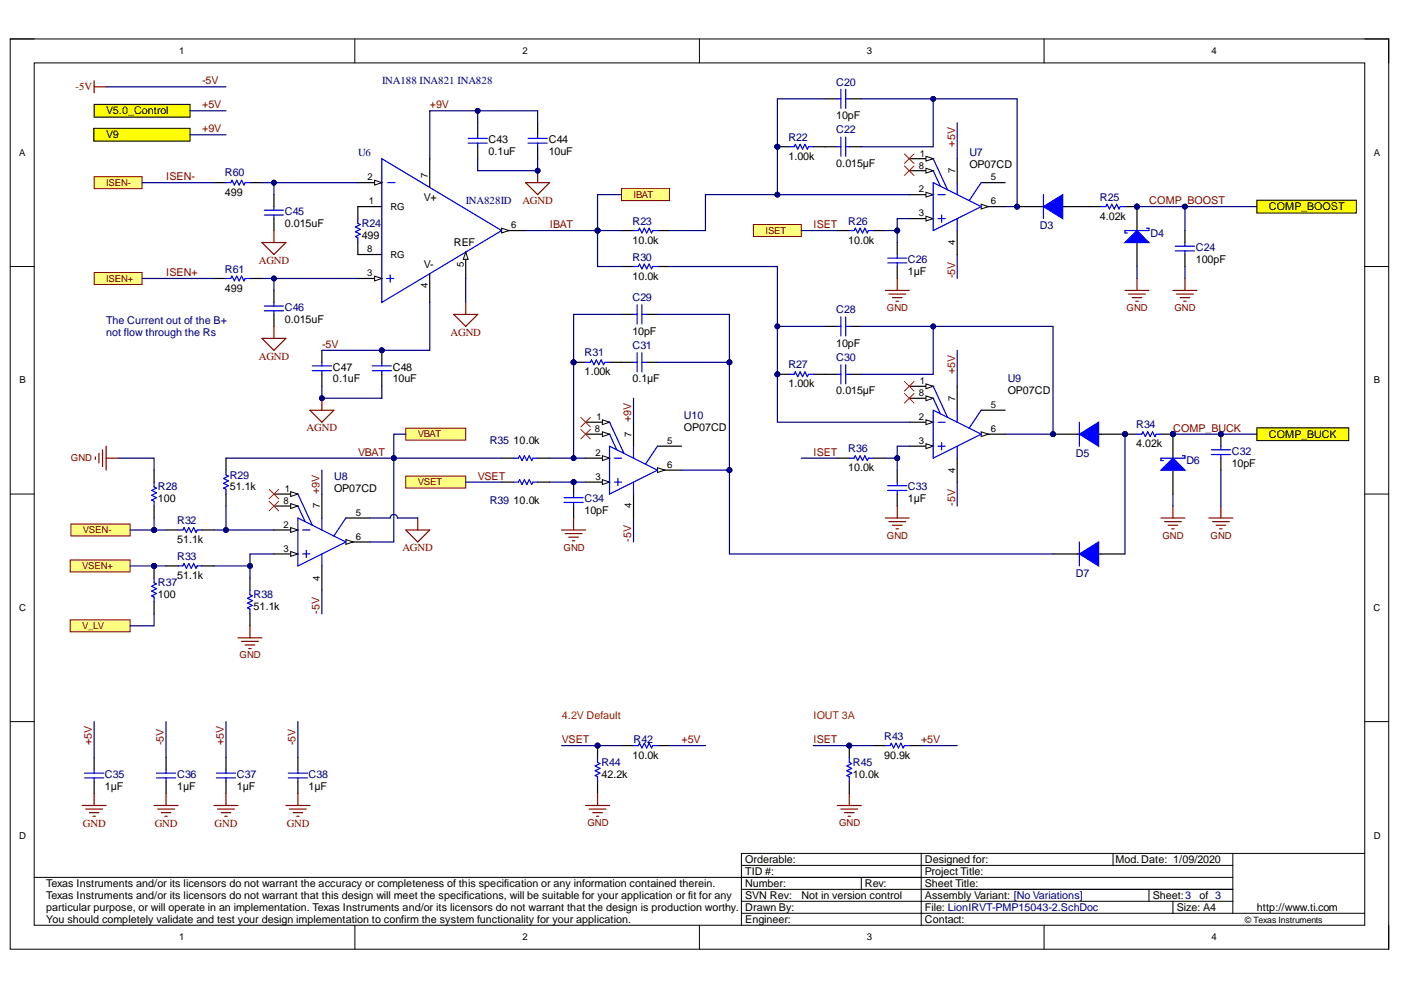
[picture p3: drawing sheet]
<svg xmlns="http://www.w3.org/2000/svg" width="297mm" height="210mm" viewBox="0 0 297 210" stroke-linecap="round" stroke-linejoin="round" font-family="sans-serif">
<defs><g id="words">
<g font-size="2.3" fill="#800000">
<text x="42.9" y="17.9">-5V</text>
<text x="16" y="19.2">-5V</text>
<text x="42.9" y="23">+5V</text>
<text x="91.1" y="23">+9V</text>
<text x="42.9" y="28">+9V</text>
<text x="202.5" y="31.1" transform="rotate(-90 202.5 31.1)">+5V</text>
<text x="35.3" y="38.2">ISEN-</text>
<text x="110.8" y="43.2">AGND</text>
<text x="243.7" y="43.3">COMP_BOOST</text>
<text x="116.6" y="48.4">IBAT</text>
<text x="172.5" y="48.4">ISET</text>
<text x="35.3" y="58.5">ISEN+</text>
<text x="54.9" y="56">AGND</text>
<text x="202.5" y="59" transform="rotate(-90 202.5 59)">-5V</text>
<text x="95.5" y="71.2">AGND</text>
<text x="54.9" y="76.3">AGND</text>
<text x="68.3" y="73.7">-5V</text>
<text x="202.5" y="79.3" transform="rotate(-90 202.5 79.3)">+5V</text>
<text x="133.8" y="89.5" transform="rotate(-90 133.8 89.5)">+9V</text>
<text x="65" y="91.5">AGND</text>
<text x="248.7" y="91.6">COMP_BUCK</text>
<text x="75.9" y="96.6">VBAT</text>
<text x="101.3" y="101.7">VSET</text>
<text x="172.5" y="96.6">ISET</text>
<text x="67.7" y="104.8" transform="rotate(-90 67.7 104.8)">+9V</text>
<text x="202.5" y="107.3" transform="rotate(-90 202.5 107.3)">-5V</text>
<text x="85.3" y="116.9">AGND</text>
<text x="133.8" y="114.9" transform="rotate(-90 133.8 114.9)">-5V</text>
<text x="67.7" y="130.2" transform="rotate(-90 67.7 130.2)">-5V</text>
<text x="19.4" y="158.1" transform="rotate(-90 19.4 158.1)">+5V</text>
<text x="34.7" y="158.1" transform="rotate(-90 34.7 158.1)">-5V</text>
<text x="47.4" y="158.1" transform="rotate(-90 47.4 158.1)">+5V</text>
<text x="62.6" y="158.1" transform="rotate(-90 62.6 158.1)">-5V</text>
<text x="119.1" y="157.6">VSET</text>
<text x="144.5" y="157.6">+5V</text>
<text x="172.5" y="157.6">ISET</text>
<text x="195.3" y="157.6">+5V</text>
<text x="17.6" y="175.3">GND</text>
<text x="32.8" y="175.3">GND</text>
<text x="45.5" y="175.3">GND</text>
<text x="60.8" y="175.3">GND</text>
</g>
<g font-size="2.3" fill="#000080">
<text x="81" y="17.9">INA188 INA821 INA828</text>
<text x="177.3" y="18.2">C20</text>
<text x="167.1" y="29.8">R22</text>
<text x="177.3" y="28.3">C22</text>
<text x="75.9" y="33.1">U6</text>
<text x="205.5" y="33.1">U7</text>
<text x="47.7" y="37.4">R60</text>
<text x="60.4" y="45.6">C45</text>
<text x="98.8" y="43.2">INA828ID</text>
<text x="134.1" y="47.6">R23</text>
<text x="179.8" y="47.6">R26</text>
<text x="233.2" y="42.6">R25</text>
<text x="76.7" y="48.1">R24</text>
<text x="220.5" y="48.7">D3</text>
<text x="243.9" y="50.2">D4</text>
<text x="253.6" y="53.2">C24</text>
<text x="47.7" y="57.8">R61</text>
<text x="134.1" y="55.2">R30</text>
<text x="192.5" y="55.8">C26</text>
<text x="60.4" y="65.9">C46</text>
<text x="134.1" y="63.9">C29</text>
<text x="22.5" y="68.7">The Current out of the B+</text>
<text x="22.5" y="71.2">not flow through the Rs</text>
<text x="177.3" y="66.4">C28</text>
<text x="123.9" y="75.5">R31</text>
<text x="134.1" y="74">C31</text>
<text x="177.3" y="76.5">C30</text>
<text x="167.1" y="78.1">R27</text>
<text x="213.6" y="81.1">U9</text>
<text x="145" y="88.8">U10</text>
<text x="103.8" y="94.1">R35</text>
<text x="179.8" y="95.9">R36</text>
<text x="240.9" y="90.8">R34</text>
<text x="48.7" y="101.5">R29</text>
<text x="70.9" y="101.7">U8</text>
<text x="228.1" y="96.9">D5</text>
<text x="251.5" y="98.4">D6</text>
<text x="261.2" y="96.4">C32</text>
<text x="33.5" y="104">R28</text>
<text x="103.8" y="106.8">R39</text>
<text x="123.9" y="106.5">C34</text>
<text x="192.5" y="104">C33</text>
<text x="37.5" y="111.1">R32</text>
<text x="37.5" y="118.7">R33</text>
<text x="33.5" y="124.3">R37</text>
<text x="228.1" y="122.2">D7</text>
<text x="53.8" y="126.8">R38</text>
<text x="134.3" y="157.6">R42</text>
<text x="187.4" y="156.8">R43</text>
<text x="22.2" y="164.9">C35</text>
<text x="37.5" y="164.9">C36</text>
<text x="50.2" y="164.9">C37</text>
<text x="65.4" y="164.9">C38</text>
<text x="127.5" y="162.4">R44</text>
<text x="180.8" y="162.4">R45</text>
</g>
<g font-size="2.3">
<text x="22.5" y="24.2">V5.0_Control</text>
<text x="22.5" y="29.3">V9</text>
<text x="177.3" y="25.3">10pF</text>
<text x="103.6" y="32.9">0.1uF</text>
<text x="103.6" y="30.3">C43</text>
<text x="116.3" y="32.9">10uF</text>
<text x="116.3" y="30.3">C44</text>
<text x="167.1" y="33.9">1.00k</text>
<text x="177.3" y="35.4">0.015µF</text>
<text x="205.5" y="35.6">OP07CD</text>
<text x="47.7" y="41.5">499</text>
<text x="89.9" y="42.6">V+</text>
<text x="233.2" y="46.6">4.02k</text>
<text x="269" y="44.6">COMP_BOOST</text>
<text x="60.4" y="48.1">0.015uF</text>
<text x="76.7" y="50.7">499</text>
<text x="96.2" y="52.2">REF</text>
<text x="134.1" y="51.7">10.0k</text>
<text x="179.8" y="51.7">10.0k</text>
<text x="89.9" y="56.8">V-</text>
<text x="134.1" y="59.3">10.0k</text>
<text x="192.5" y="58.3">1µF</text>
<text x="253.6" y="55.8">100pF</text>
<text x="47.7" y="61.8">499</text>
<text x="60.4" y="68.4">0.015uF</text>
<text x="134.1" y="71">10pF</text>
<text x="177.3" y="73.5">10pF</text>
<text x="70.6" y="81.1">0.1uF</text>
<text x="70.6" y="78.6">C47</text>
<text x="83.3" y="81.1">10uF</text>
<text x="83.3" y="78.6">C48</text>
<text x="123.9" y="79.6">1.00k</text>
<text x="134.1" y="81.1">0.1µF</text>
<text x="167.1" y="82.1">1.00k</text>
<text x="177.3" y="83.6">0.015µF</text>
<text x="213.6" y="83.6">OP07CD</text>
<text x="108.9" y="94.1">10.0k</text>
<text x="145" y="91.3">OP07CD</text>
<text x="240.9" y="94.9">4.02k</text>
<text x="269" y="92.8">COMP_BUCK</text>
<text x="179.8" y="99.9">10.0k</text>
<text x="261.2" y="98.9">10pF</text>
<text x="33.5" y="106.5">100</text>
<text x="48.7" y="104">51.1k</text>
<text x="70.9" y="104.2">OP07CD</text>
<text x="108.9" y="106.8">10.0k</text>
<text x="192.5" y="106.5">1µF</text>
<text x="123.9" y="109.1">10pF</text>
<text x="37.5" y="115.1">51.1k</text>
<text x="37.5" y="122.7">51.1k</text>
<text x="33.5" y="126.8">100</text>
<text x="53.8" y="129.4">51.1k</text>
<text x="134.1" y="160.8">10.0k</text>
<text x="187.4" y="160.8">90.9k</text>
<text x="22.2" y="167.4">1µF</text>
<text x="37.5" y="167.4">1µF</text>
<text x="50.2" y="167.4">1µF</text>
<text x="65.4" y="167.4">1µF</text>
<text x="127.5" y="164.9">42.2k</text>
<text x="180.8" y="164.9">10.0k</text>
<text x="158" y="185.5">TID #:</text>
<text x="158" y="183">Orderable:</text>
<text x="196.1" y="185.5">Project Title:</text>
<text x="196.1" y="183">Designed for:</text>
<text x="236.5" y="183">Mod.Date: 1/09/2020</text>
<text x="9.8" y="188.1">Texas Instruments and/or its licensors do not warrant the accuracy or completeness of this specification or any information contained therein.</text>
<text x="9.8" y="190.6">Texas Instruments and/or its licensors do not warrant that this design will meet the specifications, will be suitable for your application or fit for any</text>
<text x="158" y="190.6">SVN Rev:</text>
<text x="158" y="188.1">Number:</text>
<text x="169.9" y="190.6">Not in version control</text>
<text x="183.4" y="188.1">Rev:</text>
<text x="196.1" y="188.1">Sheet Title:</text>
<text x="196.1" y="190.6">Assembly Variant: [No Variations]</text>
<text x="244.4" y="190.6">Sheet:3</text>
<text x="254.3" y="190.6">of 3</text>
<text x="9.8" y="193.1">particular purpose, or will operate in an implementation. Texas Instruments and/or its licensors do not warrant that the design is production worthy.</text>
<text x="9.8" y="195.7">You should completely validate and test your design implementation to confirm the system functionality for your application.</text>
<text x="158" y="193.1">Drawn By:</text>
<text x="158" y="195.7">Engineer:</text>
<text x="196.1" y="193.1">File: LionIRVT-PMP15043-2.SchDoc</text>
<text x="196.1" y="195.7">Contact:</text>
<text x="249.5" y="193.1">Size: A4</text>
<text x="266.5" y="193.1">http://www.ti.com</text>
</g>
<g font-size="2.3" fill="#f00">
<text x="119.1" y="152.5">4.2V Default</text>
<text x="172.5" y="152.5">IOUT 3A</text>
</g>
<g font-size="2">
<text x="38" y="11.5">1</text>
<text x="110.8" y="11.5">2</text>
<text x="183.8" y="11.5">3</text>
<text x="256.9" y="11.5">4</text>
<text x="4.1" y="33">A</text>
<text x="194.8" y="35.7">8</text>
<text x="195" y="33.2">1</text>
<text x="291.3" y="33">A</text>
<text x="78" y="38.3">2</text>
<text x="90.7" y="37.7" transform="rotate(-90 90.7 37.7)">7</text>
<text x="194.8" y="40.8">2</text>
<text x="202.5" y="36.7" transform="rotate(-90 202.5 36.7)">7</text>
<text x="210.1" y="38.3">5</text>
<text x="78.2" y="43.3">1</text>
<text x="82.8" y="44.5">RG</text>
<text x="194.8" y="45.9">3</text>
<text x="210.1" y="43.3">6</text>
<text x="77.9" y="53.5">8</text>
<text x="108.4" y="48.4">6</text>
<text x="202.5" y="51.9" transform="rotate(-90 202.5 51.9)">4</text>
<text x="77.9" y="58.5">3</text>
<text x="82.8" y="54.7">RG</text>
<text x="98.3" y="56.5" transform="rotate(-90 98.3 56.5)">5</text>
<text x="90.7" y="61.1" transform="rotate(-90 90.7 61.1)">4</text>
<text x="4.1" y="81.3">B</text>
<text x="194.8" y="84">8</text>
<text x="195" y="81.4">1</text>
<text x="291.3" y="81.3">B</text>
<text x="126.5" y="89">1</text>
<text x="194.8" y="89">2</text>
<text x="202.5" y="85" transform="rotate(-90 202.5 85)">7</text>
<text x="210.1" y="86.5">5</text>
<text x="126.1" y="91.6">8</text>
<text x="133.9" y="92.6" transform="rotate(-90 133.9 92.6)">7</text>
<text x="141.4" y="94.1">5</text>
<text x="194.8" y="94.1">3</text>
<text x="210.1" y="91.6">6</text>
<text x="126.2" y="96.6">2</text>
<text x="126.2" y="101.7">3</text>
<text x="141.4" y="99.2">6</text>
<text x="202.5" y="100.2" transform="rotate(-90 202.5 100.2)">4</text>
<text x="60.1" y="106.9">8</text>
<text x="60.4" y="104.3">1</text>
<text x="67.8" y="107.8" transform="rotate(-90 67.8 107.8)">7</text>
<text x="133.9" y="107.8" transform="rotate(-90 133.9 107.8)">4</text>
<text x="60.1" y="111.9">2</text>
<text x="75.4" y="109.4">5</text>
<text x="60.1" y="117">3</text>
<text x="75.4" y="114.5">6</text>
<text x="67.8" y="123.1" transform="rotate(-90 67.8 123.1)">4</text>
<text x="4.1" y="129.6">C</text>
<text x="291.2" y="129.6">C</text>
<text x="4.1" y="177.8">D</text>
<text x="291.3" y="177.8">D</text>
<text x="38" y="199.4">1</text>
<text x="110.8" y="199.4">2</text>
<text x="183.8" y="199.4">3</text>
<text x="256.9" y="199.4">4</text>
</g>
<g font-size="2" fill="#800000">
<text x="22.5" y="39.4">ISEN-</text>
<text x="134.3" y="42">IBAT</text>
<text x="162.3" y="49.6">ISET</text>
<text x="22.5" y="59.7">ISEN+</text>
<text x="188" y="66">GND</text>
<text x="238.8" y="66">GND</text>
<text x="249" y="66">GND</text>
<text x="88.6" y="92.8">VBAT</text>
<text x="15" y="97.8">GND</text>
<text x="88.6" y="102.9">VSET</text>
<text x="17.6" y="113">VSEN-</text>
<text x="119.5" y="116.7">GND</text>
<text x="188" y="114.2">GND</text>
<text x="246.5" y="114.2">GND</text>
<text x="256.7" y="114.2">GND</text>
<text x="17.4" y="120.6">VSEN+</text>
<text x="17.4" y="133.4">V_LV</text>
<text x="50.8" y="139.6">GND</text>
<text x="124.5" y="175.1">GND</text>
<text x="177.9" y="175.1">GND</text>
</g>
<text font-size="1.9" x="264" y="195.7">© Texas Instruments</text>
</g></defs>
<path d="M2.2 8.3h292.2v193h-292.2z" fill="none" stroke="#000" stroke-width=".21"/>
<path d="M7.2 13.3h282.2v182.9h-282.2z" fill-rule="evenodd" fill="#fff"/>
<g fill="none" stroke="#000" stroke-width=".21">
<path d="M2.2 8.3h5M7.2 13.3h282.2v182.9h-282.2zM75.2 8.3v5M148.3 8.3v5M221.4 8.3v5M289.4 8.3h5v5M2.2 56.5h5M289.4 56.5h5M2.2 104.8h5M289.4 104.8h5M2.2 153h5M289.4 153h5"/>
<path d="M7.2 186h254.2M75.2 196.2v5.1M148.3 196.2v5.1M157.2 188.6h104.2M157.2 193.6h132.2M157.2 191.1h104.2M157.2 183.5h104.2M182.6 186v2.6M195.3 180.9v15.3M221.4 196.2v5.1M236 180.9v2.6M243.6 188.6v2.5"/>
<path d="M248.7 191.1v2.5M261.4 180.9v12.7M289.4 180.9h-132.2v15.3M294.4 196.2v5.1"/>
</g>
<circle cx="126.7" cy="158.1" r=".51" fill="#000080"/>
<circle cx="126.7" cy="158.1" r=".51" fill="none" stroke="#000080" stroke-width=".21"/>
<path d="M126.7 158.1v2.5" fill="none" stroke="#000" stroke-width=".25"/>
<circle cx="126.7" cy="158.1" r=".51" fill="#000080"/>
<circle cx="126.7" cy="158.1" r=".51" fill="none" stroke="#000080" stroke-width=".21"/>
<path d="M106.4 97.1h2.5M114 97.1h2.5M126.7 165.7v2.5" fill="none" stroke="#000" stroke-width=".25"/>
<path d="M108.9 97.1h1l.3-.5 .5 1 .5-1 .5 1 .5-1 .5 1 .3-.5h1M126.7 160.6v1l.5 .3-1 .5 1 .5-1 .5 1 .5-1 .5 .5 .3v1" fill="none" stroke="#00f" stroke-width=".25"/>
<path d="M124.2 170.8h5M124.9 171.5h3.6M125.7 172.3h2M126.4 173.1h.6M126.7 168.2v2.6M177.5 170.8h5.1M178.3 171.5h3.5M179 172.3h2.1M179.8 173.1h.5M180.1 168.2v2.6" fill="none" stroke="#800000" stroke-width=".25"/>
<circle cx="121.6" cy="76.8" r=".51" fill="#000080"/>
<circle cx="121.6" cy="76.8" r=".51" fill="none" stroke="#000080" stroke-width=".21"/>
<path d="M121.6 76.8h2.6M129.2 76.8h2.6" fill="none" stroke="#000" stroke-width=".25"/>
<circle cx="121.6" cy="76.8" r=".51" fill="#000080"/>
<circle cx="121.6" cy="76.8" r=".51" fill="none" stroke="#000080" stroke-width=".21"/>
<path d="M124.2 76.8h1l.2-.5 .5 1 .5-1 .6 1 .5-1 .5 1 .2-.5h1M134.3 76.8h.8M135.1 74.8v4.1M136.1 76.8h.8M136.1 74.8v4.1" fill="none" stroke="#00f" stroke-width=".25"/>
<path d="M131.8 76.8h2.5M136.9 76.8h2.5" fill="none" stroke="#000" stroke-width=".25"/>
<path d="M50.5 135.2h5M51.2 136h3.6M52 136.8h2M52.7 137.5h.5M53 132.7v2.5" fill="none" stroke="#800000" stroke-width=".25"/>
<circle cx="32.7" cy="120" r=".51" fill="#000080"/>
<circle cx="32.7" cy="120" r=".51" fill="none" stroke="#000080" stroke-width=".21"/>
<path d="M32.7 120v2.5" fill="none" stroke="#000" stroke-width=".25"/>
<circle cx="32.7" cy="120" r=".51" fill="#000080"/>
<circle cx="32.7" cy="120" r=".51" fill="none" stroke="#000080" stroke-width=".21"/>
<path d="M131.8 66.7h2.5M136.9 66.7h2.5M32.7 99.7v2.5M32.7 107.3v2.5M223.3 117.5h15.2M32.7 127.6v2.5M131.8 158.1h2.5M139.4 158.1h2.5" fill="none" stroke="#000" stroke-width=".25"/>
<path d="M134.3 66.7h.8M135.1 64.6v4.1M136.1 64.6v4.1M136.1 66.7h.8M32.7 102.2v1l.5 .3-1 .5 1 .5-1 .5 1 .5-1 .5 .5 .3v1M32.7 122.5v1l.5 .3-1 .5 1 .5-1 .5 1 .5-1 .5 .5 .3v1M134.3 158.1h1l.3-.5 .5 1 .5-1 .5 1 .5-1 .5 1 .3-.5h1" fill="none" stroke="#00f" stroke-width=".25"/>
<path d="M20.2 96.9v.5M21 96.1v2.1M21.7 95.4v3.5M22.5 94.6v5.1M22.5 97.1h2.5" fill="none" stroke="#800000" stroke-width=".25"/>
<path d="M228.9 117.5l4-2.6v5.1z" fill="#00f"/>
<path d="M228.9 117.5l4-2.6v5.1zM228.9 114.9v5.1" fill="none" stroke="#00f" stroke-width=".25"/>
<path d="M192.8 33.6h5.1" fill="none" stroke="#000" stroke-width=".25"/>
<path d="M196.3 33.1l1.6 .5-1.6 .6z" fill="#f8fcff"/>
<path d="M196.3 33.1l1.6 .5-1.6 .6z" fill="none" stroke="#000" stroke-width=".21"/>
<path d="M192.8 41.3h5.1" fill="none" stroke="#000" stroke-width=".25"/>
<path d="M196.3 40.8l1.6 .5-1.6 .5z" fill="#f8fcff"/>
<path d="M196.3 40.8l1.6 .5-1.6 .5z" fill="none" stroke="#000" stroke-width=".21"/>
<path d="M192.8 46.4h5.1" fill="none" stroke="#000" stroke-width=".25"/>
<path d="M196.3 45.8l1.6 .6-1.6 .5z" fill="#f8fcff"/>
<path d="M196.3 45.8l1.6 .6-1.6 .5z" fill="none" stroke="#000" stroke-width=".21"/>
<path d="M208 38.7h5.1M202.9 48.9v5.1M208 43.8h5.1" fill="none" stroke="#000" stroke-width=".25"/>
<path d="M208 43.3l1.5 .5-1.5 .5z" fill="#f8fcff"/>
<path d="M208 43.3l1.5 .5-1.5 .5z" fill="none" stroke="#000" stroke-width=".21"/>
<path d="M192.8 36.2h5.1M202.9 33.6v5.1" fill="none" stroke="#000" stroke-width=".25"/>
<path d="M196.3 35.7l1.6 .5-1.6 .5z" fill="#f8fcff"/>
<path d="M196.3 35.7l1.6 .5-1.6 .5z" fill="none" stroke="#000" stroke-width=".21"/>
<g fill="none" stroke="#00f" stroke-width=".25">
<path d="M197.9 38.7l10.1 5.1-10.1 5.1zM197.9 36.2l1.5 3.3M197.9 33.6l3 6.7M202.9 38.7v2.6M208 38.7l-2.5 3.8M134.3 48.9h1l.3-.5 .5 1 .5-1 .5 1 .5-1 .5 1 .3-.5h1M180.1 48.9h1l.2-.5 .5 1 .6-1 .5 1 .5-1 .5 1 .2-.5h1M188.2 54.7h4.1M188.2 55.7h4.1M190.2 54v.7M190.2 55.7v.8M198.9 41.3h1.5"/>
<path d="M198.9 46.4h1.5M199.6 45.6v1.5M202.9 46.4v2.5"/>
</g>
<path d="M131.8 48.9h2.5M139.4 48.9h2.5M177.5 48.9h2.6M185.1 48.9h2.6M190.2 51.4v2.6M190.2 56.5v2.5" fill="none" stroke="#000" stroke-width=".25"/>
<path d="M190.2 59v2.6M187.7 61.6h5.1M188.5 62.4h3.5M189.2 63.1h2M190 63.9h.5" fill="none" stroke="#800000" stroke-width=".25"/>
<circle cx="164.8" cy="31.1" r=".51" fill="#000080"/>
<circle cx="164.8" cy="31.1" r=".51" fill="none" stroke="#000080" stroke-width=".21"/>
<path d="M164.8 31.1h2.6M172.4 31.1h2.6" fill="none" stroke="#000" stroke-width=".25"/>
<circle cx="164.8" cy="31.1" r=".51" fill="#000080"/>
<circle cx="164.8" cy="31.1" r=".51" fill="none" stroke="#000080" stroke-width=".21"/>
<path d="M178.3 18.9v4.1M179.3 18.9v4.1M167.4 31.1h1l.2-.5 .5 1 .5-1 .6 1 .5-1 .5 1 .2-.5h1M177.5 31.1h.8M177.5 21h.8M178.3 29.1v4M179.3 31.1h.8M179.3 29.1v4M179.3 21h.8" fill="none" stroke="#00f" stroke-width=".25"/>
<path d="M175 31.1h2.5M175 21h2.5M180.1 31.1h2.5M180.1 21h2.5" fill="none" stroke="#000" stroke-width=".25"/>
<circle cx="215.6" cy="43.8" r=".51" fill="#000080"/>
<circle cx="215.6" cy="43.8" r=".51" fill="none" stroke="#000080" stroke-width=".21"/>
<path d="M215.6 43.8h5.1M225.8 43.8h5.1" fill="none" stroke="#000" stroke-width=".25"/>
<circle cx="215.6" cy="43.8" r=".51" fill="#000080"/>
<circle cx="215.6" cy="43.8" r=".51" fill="none" stroke="#000080" stroke-width=".21"/>
<path d="M220.7 43.8h5.1" fill="none" stroke="#000" stroke-width=".25"/>
<path d="M221.2 43.8l4.1-2.5v5.1z" fill="#00f"/>
<path d="M221.2 43.8l4.1-2.5v5.1zM221.2 41.3v5.1" fill="none" stroke="#00f" stroke-width=".25"/>
<circle cx="241.1" cy="43.8" r=".51" fill="#000080"/>
<circle cx="241.1" cy="43.8" r=".51" fill="none" stroke="#000080" stroke-width=".21"/>
<path d="M230.9 43.8h2.5M238.5 43.8h2.6" fill="none" stroke="#000" stroke-width=".25"/>
<circle cx="241.1" cy="43.8" r=".51" fill="#000080"/>
<circle cx="241.1" cy="43.8" r=".51" fill="none" stroke="#000080" stroke-width=".21"/>
<path d="M233.4 43.8h1l.3-.5 .5 1 .5-1 .5 1 .5-1 .5 1 .3-.5h1" fill="none" stroke="#00f" stroke-width=".25"/>
<circle cx="241.1" cy="43.8" r=".51" fill="#000080"/>
<circle cx="241.1" cy="43.8" r=".51" fill="none" stroke="#000080" stroke-width=".21"/>
<path d="M241.1 43.8v5.1M241.1 51.4v5.1" fill="none" stroke="#000" stroke-width=".25"/>
<circle cx="241.1" cy="43.8" r=".51" fill="#000080"/>
<circle cx="241.1" cy="43.8" r=".51" fill="none" stroke="#000080" stroke-width=".21"/>
<path d="M238.5 51.4l2.6-2.5 2.5 2.5z" fill="#00f"/>
<path d="M238.5 51.4l2.6-2.5 2.5 2.5zM243.1 48.4h.5v.5h-5.1v.5h.5" fill="none" stroke="#00f" stroke-width=".25"/>
<path d="M241.1 59v2.6M238.5 61.6h5.1M239.3 62.4h3.5M240 63.1h2.1M240.8 63.9h.5" fill="none" stroke="#800000" stroke-width=".25"/>
<path d="M58.1 104.8h5.1" fill="none" stroke="#000" stroke-width=".25"/>
<path d="M61.6 104.2l1.6 .6-1.6 .5z" fill="#f8fcff"/>
<path d="M61.6 104.2l1.6 .6-1.6 .5z" fill="none" stroke="#000" stroke-width=".21"/>
<path d="M58.1 112.4h5.1" fill="none" stroke="#000" stroke-width=".25"/>
<path d="M61.6 111.9l1.6 .5-1.6 .5z" fill="#f8fcff"/>
<path d="M61.6 111.9l1.6 .5-1.6 .5z" fill="none" stroke="#000" stroke-width=".21"/>
<path d="M58.1 117.5h5.1" fill="none" stroke="#000" stroke-width=".25"/>
<path d="M61.6 116.9l1.6 .6-1.6 .5z" fill="#f8fcff"/>
<path d="M61.6 116.9l1.6 .6-1.6 .5z" fill="none" stroke="#000" stroke-width=".21"/>
<path d="M68.2 120v5.1M73.3 109.8h5.1M73.3 114.9h5.1" fill="none" stroke="#000" stroke-width=".25"/>
<path d="M73.3 114.4l1.6 .5-1.6 .5z" fill="#f8fcff"/>
<path d="M73.3 114.4l1.6 .5-1.6 .5z" fill="none" stroke="#000" stroke-width=".21"/>
<path d="M58.1 107.3h5.1M68.2 104.8v5" fill="none" stroke="#000" stroke-width=".25"/>
<path d="M61.6 106.8l1.6 .5-1.6 .5z" fill="#f8fcff"/>
<path d="M61.6 106.8l1.6 .5-1.6 .5z" fill="none" stroke="#000" stroke-width=".21"/>
<path d="M63.2 109.8l10.1 5.1-10.1 5.1zM63.2 107.3l1.5 3.3M63.2 104.8l3 6.6M64.2 112.4h1.5M64.2 117.5h1.5M64.9 116.7v1.5M68.2 109.8v2.6M68.2 117.5v2.5M73.3 109.8l-2.5 3.8" fill="none" stroke="#00f" stroke-width=".25"/>
<path d="M124.2 89.5h5" fill="none" stroke="#000" stroke-width=".25"/>
<path d="M127.7 89l1.5 .5-1.5 .5z" fill="#f8fcff"/>
<path d="M127.7 89l1.5 .5-1.5 .5z" fill="none" stroke="#000" stroke-width=".21"/>
<path d="M124.2 97.1h5" fill="none" stroke="#000" stroke-width=".25"/>
<path d="M127.7 96.6l1.5 .5-1.5 .5z" fill="#f8fcff"/>
<path d="M127.7 96.6l1.5 .5-1.5 .5z" fill="none" stroke="#000" stroke-width=".21"/>
<path d="M124.2 102.2h5" fill="none" stroke="#000" stroke-width=".25"/>
<path d="M127.7 101.7l1.5 .5-1.5 .5z" fill="#f8fcff"/>
<path d="M127.7 101.7l1.5 .5-1.5 .5z" fill="none" stroke="#000" stroke-width=".21"/>
<path d="M139.4 94.6h5.1M139.4 99.7h5.1M134.3 104.8v5" fill="none" stroke="#000" stroke-width=".25"/>
<path d="M139.4 99.2l1.5 .5-1.5 .5z" fill="#f8fcff"/>
<path d="M139.4 99.2l1.5 .5-1.5 .5z" fill="none" stroke="#000" stroke-width=".21"/>
<path d="M124.2 92.1h5M134.3 89.5v5.1" fill="none" stroke="#000" stroke-width=".25"/>
<path d="M127.7 91.6l1.5 .5-1.5 .5z" fill="#f8fcff"/>
<path d="M127.7 91.6l1.5 .5-1.5 .5z" fill="none" stroke="#000" stroke-width=".21"/>
<path d="M129.2 94.6l10.2 5.1-10.2 5.1zM129.2 92.1l1.6 3.3M129.2 89.5l3.1 6.6M130.3 97.1h1.5M134.3 94.6v2.5M139.4 94.6l-2.5 3.8M130.3 102.2h1.5M131 101.5v1.5M134.3 102.2v2.6" fill="none" stroke="#00f" stroke-width=".25"/>
<circle cx="121.6" cy="102.2" r=".51" fill="#000080"/>
<circle cx="121.6" cy="102.2" r=".51" fill="none" stroke="#000080" stroke-width=".21"/>
<path d="M121.6 102.2v2.6" fill="none" stroke="#000" stroke-width=".25"/>
<circle cx="121.6" cy="102.2" r=".51" fill="#000080"/>
<circle cx="121.6" cy="102.2" r=".51" fill="none" stroke="#000080" stroke-width=".21"/>
<path d="M192.8 81.9h5.1M121.6 107.3v2.5" fill="none" stroke="#000" stroke-width=".25"/>
<path d="M119.6 105.5h4M119.6 106.5h4M121.6 104.8v.7M121.6 106.5v.8" fill="none" stroke="#00f" stroke-width=".25"/>
<path d="M119.1 112.4h5.1M119.8 113.1h3.6M120.6 113.9h2M121.4 114.7h.5M121.6 109.8v2.6" fill="none" stroke="#800000" stroke-width=".25"/>
<path d="M196.3 81.4l1.6 .5-1.6 .5z" fill="#f8fcff"/>
<path d="M196.3 81.4l1.6 .5-1.6 .5z" fill="none" stroke="#000" stroke-width=".21"/>
<path d="M192.8 89.5h5.1" fill="none" stroke="#000" stroke-width=".25"/>
<path d="M196.3 89l1.6 .5-1.6 .5z" fill="#f8fcff"/>
<path d="M196.3 89l1.6 .5-1.6 .5z" fill="none" stroke="#000" stroke-width=".21"/>
<path d="M192.8 94.6h5.1" fill="none" stroke="#000" stroke-width=".25"/>
<path d="M196.3 94.1l1.6 .5-1.6 .5z" fill="#f8fcff"/>
<path d="M196.3 94.1l1.6 .5-1.6 .5z" fill="none" stroke="#000" stroke-width=".21"/>
<path d="M202.9 97.1v5.1M208 87h5.1M208 92.1h5.1" fill="none" stroke="#000" stroke-width=".25"/>
<path d="M208 91.6l1.5 .5-1.5 .5z" fill="#f8fcff"/>
<path d="M208 91.6l1.5 .5-1.5 .5z" fill="none" stroke="#000" stroke-width=".21"/>
<path d="M192.8 84.4h5.1M202.9 81.9v5.1" fill="none" stroke="#000" stroke-width=".25"/>
<path d="M196.3 83.9l1.6 .5-1.6 .6z" fill="#f8fcff"/>
<path d="M196.3 83.9l1.6 .5-1.6 .6z" fill="none" stroke="#000" stroke-width=".21"/>
<path d="M180.1 97.1h1l.2-.5 .5 1 .6-1 .5 1 .5-1 .5 1 .2-.5h1M197.9 87l10.1 5.1-10.1 5zM197.9 84.4l1.5 3.3M197.9 81.9l3 6.6M198.9 89.5h1.5M198.9 94.6h1.5M199.6 93.8v1.6M202.9 87v2.5M202.9 94.6v2.5M208 87l-2.5 3.8" fill="none" stroke="#00f" stroke-width=".25"/>
<path d="M177.5 97.1h2.6M185.1 97.1h2.6" fill="none" stroke="#000" stroke-width=".25"/>
<path d="M187.7 109.8h5.1M188.5 110.6h3.5M189.2 111.4h2M190 112.1h.5M190.2 107.3v2.5" fill="none" stroke="#800000" stroke-width=".25"/>
<circle cx="164.8" cy="79.4" r=".51" fill="#000080"/>
<circle cx="164.8" cy="79.4" r=".51" fill="none" stroke="#000080" stroke-width=".21"/>
<path d="M164.8 79.4h2.6M172.4 79.4h2.6" fill="none" stroke="#000" stroke-width=".25"/>
<circle cx="164.8" cy="79.4" r=".51" fill="#000080"/>
<circle cx="164.8" cy="79.4" r=".51" fill="none" stroke="#000080" stroke-width=".21"/>
<path d="M167.4 79.4h1l.2-.5 .5 1 .5-1 .6 1 .5-1 .5 1 .2-.5h1M177.5 69.2h.8M178.3 67.2v4M179.3 67.2v4M179.3 69.2h.8" fill="none" stroke="#00f" stroke-width=".25"/>
<path d="M175 69.2h2.5M180.1 69.2h2.5" fill="none" stroke="#000" stroke-width=".25"/>
<circle cx="238.5" cy="92.1" r=".51" fill="#000080"/>
<circle cx="238.5" cy="92.1" r=".51" fill="none" stroke="#000080" stroke-width=".21"/>
<circle cx="223.3" cy="92.1" r=".51" fill="#000080"/>
<circle cx="223.3" cy="92.1" r=".51" fill="none" stroke="#000080" stroke-width=".21"/>
<path d="M233.4 92.1h5.1" fill="none" stroke="#000" stroke-width=".25"/>
<circle cx="238.5" cy="92.1" r=".51" fill="#000080"/>
<circle cx="238.5" cy="92.1" r=".51" fill="none" stroke="#000080" stroke-width=".21"/>
<path d="M223.3 92.1h5" fill="none" stroke="#000" stroke-width=".25"/>
<circle cx="223.3" cy="92.1" r=".51" fill="#000080"/>
<circle cx="223.3" cy="92.1" r=".51" fill="none" stroke="#000080" stroke-width=".21"/>
<path d="M228.3 92.1h5.1" fill="none" stroke="#000" stroke-width=".25"/>
<path d="M228.9 92.1l4-2.6v5.1z" fill="#00f"/>
<path d="M228.9 92.1l4-2.6v5.1zM228.9 89.5v5.1" fill="none" stroke="#00f" stroke-width=".25"/>
<circle cx="238.5" cy="92.1" r=".51" fill="#000080"/>
<circle cx="238.5" cy="92.1" r=".51" fill="none" stroke="#000080" stroke-width=".21"/>
<circle cx="248.7" cy="92.1" r=".51" fill="#000080"/>
<circle cx="248.7" cy="92.1" r=".51" fill="none" stroke="#000080" stroke-width=".21"/>
<path d="M238.5 92.1h2.6" fill="none" stroke="#000" stroke-width=".25"/>
<circle cx="238.5" cy="92.1" r=".51" fill="#000080"/>
<circle cx="238.5" cy="92.1" r=".51" fill="none" stroke="#000080" stroke-width=".21"/>
<path d="M246.1 92.1h2.6" fill="none" stroke="#000" stroke-width=".25"/>
<circle cx="248.7" cy="92.1" r=".51" fill="#000080"/>
<circle cx="248.7" cy="92.1" r=".51" fill="none" stroke="#000080" stroke-width=".21"/>
<path d="M241.1 92.1h1l.2-.5 .5 1 .5-1 .6 1 .5-1 .5 1 .2-.5h1" fill="none" stroke="#00f" stroke-width=".25"/>
<circle cx="248.7" cy="92.1" r=".51" fill="#000080"/>
<circle cx="248.7" cy="92.1" r=".51" fill="none" stroke="#000080" stroke-width=".21"/>
<path d="M248.7 92.1v5M248.7 99.7v5.1" fill="none" stroke="#000" stroke-width=".25"/>
<circle cx="248.7" cy="92.1" r=".51" fill="#000080"/>
<circle cx="248.7" cy="92.1" r=".51" fill="none" stroke="#000080" stroke-width=".21"/>
<path d="M248.7 97.1l2.5 2.6h-5.1z" fill="#00f"/>
<path d="M248.7 97.1l2.5 2.6h-5.1zM250.7 96.6h.5v.5h-5.1v.5h.6" fill="none" stroke="#00f" stroke-width=".25"/>
<path d="M246.1 109.8h5.1M246.9 110.6h3.6M247.7 111.4h2M248.4 112.1h.5M248.7 107.3v2.5" fill="none" stroke="#800000" stroke-width=".25"/>
<circle cx="248.7" cy="92.1" r=".51" fill="#000080"/>
<circle cx="248.7" cy="92.1" r=".51" fill="none" stroke="#000080" stroke-width=".21"/>
<path d="M131.8 56.5h2.5M139.4 56.5h2.5M47.9 97.1v2.6M35.2 112.4h2.6M35.2 120h2.6M42.8 112.4h2.6M42.8 120h2.6M47.9 104.8v2.5M53 122.5v2.6M53 130.1v2.6M20 160.6v2.6M20 165.7v2.5" fill="none" stroke="#000" stroke-width=".25"/>
<path d="M134.3 56.5h1l.3-.5 .5 1 .5-1 .5 1 .5-1 .5 1 .3-.5h1M47.9 99.7v1l.5 .2-1 .6 1 .5-1 .5 1 .5-1 .5 .5 .2v1.1M37.8 112.4h1l.2-.5 .5 1 .5-1 .5 1 .6-1 .5 1 .2-.5h1M37.8 120h1l.2-.5 .5 1 .5-1 .5 1 .6-1 .5 1 .2-.5h1M53 125.1v1l.5 .2-1 .5 1 .6-1 .5 1 .5-1 .5 .5 .2v1M17.9 163.9h4.1M17.9 164.9h4.1M20 163.2v.7M20 164.9v.8" fill="none" stroke="#00f" stroke-width=".25"/>
<path d="M17.4 170.8h5.1M18.2 171.5h3.5M18.9 172.3h2.1M19.7 173.1h.5M20 168.2v2.6" fill="none" stroke="#800000" stroke-width=".25"/>
<circle cx="180.1" cy="158.1" r=".51" fill="#000080"/>
<circle cx="180.1" cy="158.1" r=".51" fill="none" stroke="#000080" stroke-width=".21"/>
<path d="M180.1 158.1v2.5" fill="none" stroke="#000" stroke-width=".25"/>
<circle cx="180.1" cy="158.1" r=".51" fill="#000080"/>
<circle cx="180.1" cy="158.1" r=".51" fill="none" stroke="#000080" stroke-width=".21"/>
<path d="M251.2 48.9v2.5M251.2 54v2.5M106.4 102.2h2.5M114 102.2h2.5M185.1 158.1h2.6M192.8 158.1h2.5M35.2 160.6v2.6M35.2 165.7v2.5M180.1 165.7v2.5" fill="none" stroke="#000" stroke-width=".25"/>
<path d="M249.2 52.2h4.1M249.2 53.2h4.1M251.2 51.4v.8M251.2 53.2v.8M108.9 102.2h1l.3-.5 .5 1 .5-1 .5 1 .5-1 .5 1 .3-.5h1M187.7 158.1h1l.3-.5 .5 1 .5-1 .5 1 .5-1 .5 1 .3-.5h1M33.2 163.9h4M33.2 164.9h4M35.2 163.2v.7M35.2 164.9v.8M180.1 160.6v1l.5 .3-1 .5 1 .5-1 .5 1 .5-1 .5 .5 .3v1" fill="none" stroke="#00f" stroke-width=".25"/>
<path d="M251.2 59v2.6M248.7 61.6h5.1M249.4 62.4h3.6M250.2 63.1h2M251 63.9h.5M32.7 170.8h5.1M33.4 171.5h3.6M34.2 172.3h2M34.9 173.1h.6M35.2 168.2v2.6" fill="none" stroke="#800000" stroke-width=".25"/>
<circle cx="258.8" cy="92.1" r=".51" fill="#000080"/>
<circle cx="258.8" cy="92.1" r=".51" fill="none" stroke="#000080" stroke-width=".21"/>
<path d="M258.9 92.1v2.5" fill="none" stroke="#000" stroke-width=".25"/>
<circle cx="258.8" cy="92.1" r=".51" fill="#000080"/>
<circle cx="258.8" cy="92.1" r=".51" fill="none" stroke="#000080" stroke-width=".21"/>
<path d="M75.9 43.8v2.5M75.9 51.4v2.6M175 79.4h2.5M180.1 79.4h2.5M190.2 99.7v2.5M258.9 97.1v2.6M190.2 104.8v2.5M47.9 160.6v2.6M47.9 165.7v2.5M63.2 160.6v2.6M63.2 165.7v2.5" fill="none" stroke="#000" stroke-width=".25"/>
<g fill="none" stroke="#00f" stroke-width=".25">
<path d="M75.9 46.3v1.1l.5 .2-1 .5 1 .5-1 .5 1 .5-1 .6 .5 .2v1M177.5 79.4h.8M178.3 77.3v4.1M179.3 77.3v4.1M179.3 79.4h.8M256.8 95.4h4.1M256.8 96.4h4.1M258.9 94.6v.8M258.9 96.4v.7M188.2 103h4.1M188.2 104h4.1M190.2 102.2v.8"/>
<path d="M190.2 104v.8M45.9 163.9h4M45.9 164.9h4M47.9 163.2v.7M47.9 164.9v.8M61.1 163.9h4.1M61.1 164.9h4.1M63.2 163.2v.7M63.2 164.9v.8"/>
</g>
<g fill="none" stroke="#800000" stroke-width=".25">
<path d="M256.3 109.8h5.1M257.1 110.6h3.5M257.8 111.4h2.1M258.6 112.1h.5M258.9 107.3v2.5M45.4 170.8h5.1M46.1 171.5h3.6M46.9 172.3h2M47.7 173.1h.5M47.9 168.2v2.6M60.6 170.8h5.1M61.4 171.5h3.5"/>
<path d="M62.1 172.3h2.1M62.9 173.1h.5M63.2 168.2v2.6"/>
</g>
<path d="M266.5 90.7h19.5v2.7h-19.5z" fill-rule="evenodd" fill="#ff0"/>
<path d="M266.5 90.7h19.5v2.7h-19.5z" fill="none" stroke="#000" stroke-width=".21"/>
<path d="M266.5 42.4h21.1v2.8h-21.1z" fill-rule="evenodd" fill="#ff0"/>
<path d="M266.5 42.4h21.1v2.8h-21.1z" fill="none" stroke="#000" stroke-width=".21"/>
<path d="M20 22.1h20.3v2.8h-20.3z" fill-rule="evenodd" fill="#ff0"/>
<path d="M20 22.1h20.3v2.8h-20.3z" fill="none" stroke="#000" stroke-width=".21"/>
<path d="M19.9 27.2h20.4v2.7h-20.4z" fill-rule="evenodd" fill="#ff0"/>
<path d="M19.9 27.2h20.4v2.7h-20.4z" fill="none" stroke="#000" stroke-width=".21"/>
<path d="M20 17.1v2.6M20 18.4h2.5" fill="none" stroke="#800000" stroke-width=".25"/>
<path d="M20 57.8h10.1v2.5h-10.1z" fill-rule="evenodd" fill="#ffff80"/>
<path d="M20 57.8h10.1v2.5h-10.1z" fill="none" stroke="#800000" stroke-width=".21"/>
<path d="M20 37.5h10.1v2.5h-10.1z" fill-rule="evenodd" fill="#ffff80"/>
<path d="M20 37.5h10.1v2.5h-10.1z" fill="none" stroke="#800000" stroke-width=".21"/>
<path d="M45.4 38.7h2.5M53 38.7h2.5M101.3 26v2.6M101.3 31.1v2.5M114 26v2.6M114 31.1v2.5M58.1 41.3v2.5M58.1 46.3v2.6M58.1 61.6v2.5M58.1 66.7v2.5M68.2 74.3v2.5M68.2 79.4v2.5" fill="none" stroke="#000" stroke-width=".25"/>
<g fill="none" stroke="#00f" stroke-width=".25">
<path d="M47.9 38.7h1l.3-.5 .5 1 .5-1 .5 1 .5-1 .5 1 .3-.5h1M99.2 29.3h4.1M99.2 30.3h4.1M101.3 28.6v.7M101.3 30.3v.8M112 29.3h4M112 30.3h4M114 28.6v.7M114 30.3v.8M56 44.6h4.1M56 45.6h4.1M58.1 43.8v.8"/>
<path d="M58.1 45.6v.7M56 64.9h4.1M56 65.9h4.1M58.1 64.1v.8M58.1 65.9v.8M66.2 77.6h4.1M66.2 78.6h4.1M68.2 76.8v.8M68.2 78.6v.8"/>
</g>
<path d="M55.5 51.4h5.1l-2.5 2.6zM58.1 48.9v2.5M55.5 71.7h5.1l-2.5 2.6zM58.1 69.2v2.5M96.2 66.7h5.1l-2.6 2.5zM98.7 64.1v2.6" fill="none" stroke="#800000" stroke-width=".25"/>
<circle cx="80.9" cy="74.3" r=".51" fill="#000080"/>
<circle cx="80.9" cy="74.3" r=".51" fill="none" stroke="#000080" stroke-width=".21"/>
<path d="M81 74.3v2.5" fill="none" stroke="#000" stroke-width=".25"/>
<circle cx="80.9" cy="74.3" r=".51" fill="#000080"/>
<circle cx="80.9" cy="74.3" r=".51" fill="none" stroke="#000080" stroke-width=".21"/>
<path d="M81 79.4v2.5" fill="none" stroke="#000" stroke-width=".25"/>
<path d="M78.9 77.6h4.1M78.9 78.6h4.1M81 76.8v.8M81 78.6v.8" fill="none" stroke="#00f" stroke-width=".25"/>
<path d="M111.4 38.7h5.1l-2.5 2.6zM114 36.2v2.5" fill="none" stroke="#800000" stroke-width=".25"/>
<circle cx="114" cy="36.2" r=".51" fill="#000080"/>
<circle cx="114" cy="36.2" r=".51" fill="none" stroke="#000080" stroke-width=".21"/>
<path d="M65.7 87h5.1l-2.6 2.5zM68.2 84.4v2.6" fill="none" stroke="#800000" stroke-width=".25"/>
<circle cx="68.2" cy="84.4" r=".51" fill="#000080"/>
<circle cx="68.2" cy="84.4" r=".51" fill="none" stroke="#000080" stroke-width=".21"/>
<path d="M81 33.6l25.4 15.3-25.4 15.2z" fill="#fff"/>
<path d="M81 33.6l25.4 15.3-25.4 15.2z" fill="none" stroke="#00f" stroke-width=".25"/>
<path d="M75.9 38.7h5.1M75.9 43.8h5.1M75.9 54h5.1" fill="none" stroke="#000" stroke-width=".25"/>
<path d="M79.4 38.2l1.6 .5-1.6 .5z" fill="#f8fcff"/>
<path d="M79.4 38.2l1.6 .5-1.6 .5z" fill="none" stroke="#000" stroke-width=".21"/>
<path d="M75.9 59h5.1" fill="none" stroke="#000" stroke-width=".25"/>
<path d="M79.4 58.5l1.6 .5-1.6 .6z" fill="#f8fcff"/>
<path d="M79.4 58.5l1.6 .5-1.6 .6z" fill="none" stroke="#000" stroke-width=".21"/>
<path d="M106.4 48.9h5" fill="none" stroke="#000" stroke-width=".25"/>
<path d="M106.4 48.4l1.5 .5-1.5 .5z" fill="#f8fcff"/>
<path d="M106.4 48.4l1.5 .5-1.5 .5z" fill="none" stroke="#000" stroke-width=".21"/>
<path d="M91.1 33.6v6.1M91.1 58v6.1M98.7 53.5v5.5" fill="none" stroke="#000" stroke-width=".25"/>
<path d="M98.7 53.5l.5 1.5h-1z" fill="#f8fcff"/>
<path d="M98.7 53.5l.5 1.5h-1z" fill="none" stroke="#000" stroke-width=".21"/>
<path d="M82.2 38.7h1.5M47.9 59h1l.3-.5 .5 1.1 .5-1.1 .5 1.1 .5-1.1 .5 1.1 .3-.6h1M82 59h1.5M82.7 58.3v1.5" fill="none" stroke="#00f" stroke-width=".25"/>
<path d="M45.4 59h2.5M53 59h2.5" fill="none" stroke="#000" stroke-width=".25"/>
<path d="M15 111.1h12.6v2.5h-12.6z" fill-rule="evenodd" fill="#ffff80"/>
<path d="M15 111.1h12.6v2.5h-12.6z" fill="none" stroke="#800000" stroke-width=".21"/>
<path d="M14.9 118.7h12.7v2.6h-12.7z" fill-rule="evenodd" fill="#ffff80"/>
<path d="M14.9 118.7h12.7v2.6h-12.7z" fill="none" stroke="#800000" stroke-width=".21"/>
<path d="M14.9 131.4h12.7v2.6h-12.7z" fill-rule="evenodd" fill="#ffff80"/>
<path d="M14.9 131.4h12.7v2.6h-12.7z" fill="none" stroke="#800000" stroke-width=".21"/>
<path d="M86 112.4h5.1l-2.5 2.5zM88.6 109.8v2.6" fill="none" stroke="#800000" stroke-width=".25"/>
<path d="M86 90.8h12.7v2.5h-12.7z" fill-rule="evenodd" fill="#ffff80"/>
<path d="M86 90.8h12.7v2.5h-12.7z" fill="none" stroke="#800000" stroke-width=".21"/>
<path d="M131.8 40h10.1v2.5h-10.1z" fill-rule="evenodd" fill="#ffff80"/>
<path d="M131.8 40h10.1v2.5h-10.1z" fill="none" stroke="#800000" stroke-width=".21"/>
<path d="M86 100.9h12.7v2.6h-12.7z" fill-rule="evenodd" fill="#ffff80"/>
<path d="M86 100.9h12.7v2.6h-12.7z" fill="none" stroke="#800000" stroke-width=".21"/>
<path d="M159.7 47.6h10.2v2.6h-10.2z" fill-rule="evenodd" fill="#ffff80"/>
<path d="M159.7 47.6h10.2v2.6h-10.2z" fill="none" stroke="#800000" stroke-width=".21"/>
<path d="M22.5 18.4h25.4M25 97.1h7.7v2.6M258.9 99.7v7.6M27.6 120h5.1M32.7 130.1v2.6h-5.1" fill="none" stroke="#000080" stroke-width=".25"/>
<circle cx="32.7" cy="120" r=".51" fill="#000080"/>
<circle cx="32.7" cy="120" r=".51" fill="none" stroke="#000080" stroke-width=".21"/>
<path d="M27.6 112.4h5.1" fill="none" stroke="#000080" stroke-width=".25"/>
<circle cx="32.7" cy="112.4" r=".51" fill="#000080"/>
<circle cx="32.7" cy="112.4" r=".51" fill="none" stroke="#000080" stroke-width=".21"/>
<path d="M30.1 38.7h15.3M30.1 59h15.3M32.7 120h2.5" fill="none" stroke="#000080" stroke-width=".25"/>
<circle cx="32.7" cy="120" r=".51" fill="#000080"/>
<circle cx="32.7" cy="120" r=".51" fill="none" stroke="#000080" stroke-width=".21"/>
<path d="M32.7 112.4h2.5" fill="none" stroke="#000080" stroke-width=".25"/>
<circle cx="32.7" cy="112.4" r=".51" fill="#000080"/>
<circle cx="32.7" cy="112.4" r=".51" fill="none" stroke="#000080" stroke-width=".21"/>
<path d="M40.3 28.6h7.6M40.3 23.5h7.6M45.4 120h7.6v2.5" fill="none" stroke="#000080" stroke-width=".25"/>
<circle cx="53" cy="120" r=".51" fill="#000080"/>
<circle cx="53" cy="120" r=".51" fill="none" stroke="#000080" stroke-width=".21"/>
<path d="M45.4 112.4h12.7" fill="none" stroke="#000080" stroke-width=".25"/>
<circle cx="47.9" cy="112.4" r=".51" fill="#000080"/>
<circle cx="47.9" cy="112.4" r=".51" fill="none" stroke="#000080" stroke-width=".21"/>
<path d="M47.9 97.1h35.6" fill="none" stroke="#000080" stroke-width=".25"/>
<circle cx="83.5" cy="97.1" r=".51" fill="#000080"/>
<circle cx="83.5" cy="97.1" r=".51" fill="none" stroke="#000080" stroke-width=".21"/>
<path d="M58.1 117.5h-5.1v2.5" fill="none" stroke="#000080" stroke-width=".25"/>
<circle cx="53" cy="120" r=".51" fill="#000080"/>
<circle cx="53" cy="120" r=".51" fill="none" stroke="#000080" stroke-width=".21"/>
<path d="M55.5 59h20.4" fill="none" stroke="#000080" stroke-width=".25"/>
<circle cx="58.1" cy="59" r=".51" fill="#000080"/>
<circle cx="58.1" cy="59" r=".51" fill="none" stroke="#000080" stroke-width=".21"/>
<path d="M55.5 38.7h20.4" fill="none" stroke="#000080" stroke-width=".25"/>
<circle cx="58.1" cy="38.7" r=".51" fill="#000080"/>
<circle cx="58.1" cy="38.7" r=".51" fill="none" stroke="#000080" stroke-width=".21"/>
<path d="M68.2 81.9v2.5h12.8v-2.5" fill="none" stroke="#000080" stroke-width=".25"/>
<circle cx="68.2" cy="84.4" r=".51" fill="#000080"/>
<circle cx="68.2" cy="84.4" r=".51" fill="none" stroke="#000080" stroke-width=".21"/>
<path d="M91.1 64.1v10.2h-22.9" fill="none" stroke="#000080" stroke-width=".25"/>
<circle cx="80.9" cy="74.3" r=".51" fill="#000080"/>
<circle cx="80.9" cy="74.3" r=".51" fill="none" stroke="#000080" stroke-width=".21"/>
<path d="M106.4 97.1h-22.9v17.8h-5.1" fill="none" stroke="#000080" stroke-width=".25"/>
<circle cx="83.5" cy="97.1" r=".51" fill="#000080"/>
<circle cx="83.5" cy="97.1" r=".51" fill="none" stroke="#000080" stroke-width=".21"/>
<path d="M86 92.1h-2.5v5M78.4 109.8h4.3a.76 .76 0 0 1 .8-.7 .76 .76 0 0 1 .8 .7h4.3" fill="none" stroke="#000080" stroke-width=".25"/>
<circle cx="83.5" cy="97.1" r=".51" fill="#000080"/>
<circle cx="83.5" cy="97.1" r=".51" fill="none" stroke="#000080" stroke-width=".21"/>
<path d="M114 26v-2.5h-22.9v10.1" fill="none" stroke="#000080" stroke-width=".25"/>
<circle cx="101.3" cy="23.5" r=".51" fill="#000080"/>
<circle cx="101.3" cy="23.5" r=".51" fill="none" stroke="#000080" stroke-width=".21"/>
<path d="M101.3 33.6v2.6h12.7v-2.6M98.7 102.2h7.7" fill="none" stroke="#000080" stroke-width=".25"/>
<circle cx="114" cy="36.2" r=".51" fill="#000080"/>
<circle cx="114" cy="36.2" r=".51" fill="none" stroke="#000080" stroke-width=".21"/>
<path d="M111.4 48.9h15.3" fill="none" stroke="#000080" stroke-width=".25"/>
<circle cx="126.7" cy="48.9" r=".51" fill="#000080"/>
<circle cx="126.7" cy="48.9" r=".51" fill="none" stroke="#000080" stroke-width=".21"/>
<path d="M116.5 102.2h7.7" fill="none" stroke="#000080" stroke-width=".25"/>
<circle cx="121.6" cy="102.2" r=".51" fill="#000080"/>
<circle cx="121.6" cy="102.2" r=".51" fill="none" stroke="#000080" stroke-width=".21"/>
<path d="M116.5 97.1h7.7" fill="none" stroke="#000080" stroke-width=".25"/>
<circle cx="121.6" cy="97.1" r=".51" fill="#000080"/>
<circle cx="121.6" cy="97.1" r=".51" fill="none" stroke="#000080" stroke-width=".21"/>
<path d="M119.1 158.1h12.7" fill="none" stroke="#000080" stroke-width=".25"/>
<circle cx="126.7" cy="158.1" r=".51" fill="#000080"/>
<circle cx="126.7" cy="158.1" r=".51" fill="none" stroke="#000080" stroke-width=".21"/>
<path d="M131.8 66.7h-10.2v10.1" fill="none" stroke="#000080" stroke-width=".25"/>
<circle cx="121.6" cy="76.8" r=".51" fill="#000080"/>
<circle cx="121.6" cy="76.8" r=".51" fill="none" stroke="#000080" stroke-width=".21"/>
<path d="M126.7 48.9v7.6h5.1" fill="none" stroke="#000080" stroke-width=".25"/>
<circle cx="126.7" cy="48.9" r=".51" fill="#000080"/>
<circle cx="126.7" cy="48.9" r=".51" fill="none" stroke="#000080" stroke-width=".21"/>
<path d="M126.7 48.9h5.1" fill="none" stroke="#000080" stroke-width=".25"/>
<circle cx="126.7" cy="48.9" r=".51" fill="#000080"/>
<circle cx="126.7" cy="48.9" r=".51" fill="none" stroke="#000080" stroke-width=".21"/>
<path d="M131.8 41.3h-5.1v7.6" fill="none" stroke="#000080" stroke-width=".25"/>
<circle cx="126.7" cy="48.9" r=".51" fill="#000080"/>
<circle cx="126.7" cy="48.9" r=".51" fill="none" stroke="#000080" stroke-width=".21"/>
<path d="M139.4 76.8h15.3" fill="none" stroke="#000080" stroke-width=".25"/>
<circle cx="154.7" cy="76.8" r=".51" fill="#000080"/>
<circle cx="154.7" cy="76.8" r=".51" fill="none" stroke="#000080" stroke-width=".21"/>
<path d="M139.4 66.7h15.3v10.1" fill="none" stroke="#000080" stroke-width=".25"/>
<circle cx="154.7" cy="76.8" r=".51" fill="#000080"/>
<circle cx="154.7" cy="76.8" r=".51" fill="none" stroke="#000080" stroke-width=".21"/>
<path d="M141.9 56.5h22.9v12.7h10.2M141.9 158.1h7.7" fill="none" stroke="#000080" stroke-width=".25"/>
<circle cx="164.8" cy="69.2" r=".51" fill="#000080"/>
<circle cx="164.8" cy="69.2" r=".51" fill="none" stroke="#000080" stroke-width=".21"/>
<path d="M164.8 31.1v10.2h-15.2v7.6h-7.7" fill="none" stroke="#000080" stroke-width=".25"/>
<circle cx="164.8" cy="41.3" r=".51" fill="#000080"/>
<circle cx="164.8" cy="41.3" r=".51" fill="none" stroke="#000080" stroke-width=".21"/>
<circle cx="164.8" cy="31.1" r=".51" fill="#000080"/>
<circle cx="164.8" cy="31.1" r=".51" fill="none" stroke="#000080" stroke-width=".21"/>
<path d="M144.5 99.7h10.2" fill="none" stroke="#000080" stroke-width=".25"/>
<circle cx="154.7" cy="99.7" r=".51" fill="#000080"/>
<circle cx="154.7" cy="99.7" r=".51" fill="none" stroke="#000080" stroke-width=".21"/>
<path d="M154.7 99.7v17.8h68.6" fill="none" stroke="#000080" stroke-width=".25"/>
<circle cx="154.7" cy="99.7" r=".51" fill="#000080"/>
<circle cx="154.7" cy="99.7" r=".51" fill="none" stroke="#000080" stroke-width=".21"/>
<path d="M164.8 69.2v20.3h28" fill="none" stroke="#000080" stroke-width=".25"/>
<circle cx="164.8" cy="79.4" r=".51" fill="#000080"/>
<circle cx="164.8" cy="79.4" r=".51" fill="none" stroke="#000080" stroke-width=".21"/>
<circle cx="164.8" cy="69.2" r=".51" fill="#000080"/>
<circle cx="164.8" cy="69.2" r=".51" fill="none" stroke="#000080" stroke-width=".21"/>
<path d="M164.8 41.3h28" fill="none" stroke="#000080" stroke-width=".25"/>
<circle cx="164.8" cy="41.3" r=".51" fill="#000080"/>
<circle cx="164.8" cy="41.3" r=".51" fill="none" stroke="#000080" stroke-width=".21"/>
<path d="M175 21h-10.2v10.1" fill="none" stroke="#000080" stroke-width=".25"/>
<circle cx="164.8" cy="31.1" r=".51" fill="#000080"/>
<circle cx="164.8" cy="31.1" r=".51" fill="none" stroke="#000080" stroke-width=".21"/>
<path d="M169.9 48.9h7.6M169.9 97.1h7.6M172.4 158.1h12.7" fill="none" stroke="#000080" stroke-width=".25"/>
<circle cx="180.1" cy="158.1" r=".51" fill="#000080"/>
<circle cx="180.1" cy="158.1" r=".51" fill="none" stroke="#000080" stroke-width=".21"/>
<path d="M182.6 79.4h15.3v-10.2h25.4v22.9h-10.2" fill="none" stroke="#000080" stroke-width=".25"/>
<circle cx="197.9" cy="69.2" r=".51" fill="#000080"/>
<circle cx="197.9" cy="69.2" r=".51" fill="none" stroke="#000080" stroke-width=".21"/>
<circle cx="223.3" cy="92.1" r=".51" fill="#000080"/>
<circle cx="223.3" cy="92.1" r=".51" fill="none" stroke="#000080" stroke-width=".21"/>
<path d="M182.6 69.2h15.3" fill="none" stroke="#000080" stroke-width=".25"/>
<circle cx="197.9" cy="69.2" r=".51" fill="#000080"/>
<circle cx="197.9" cy="69.2" r=".51" fill="none" stroke="#000080" stroke-width=".21"/>
<path d="M182.6 21h15.3v10.1h-15.3" fill="none" stroke="#000080" stroke-width=".25"/>
<circle cx="197.9" cy="21" r=".51" fill="#000080"/>
<circle cx="197.9" cy="21" r=".51" fill="none" stroke="#000080" stroke-width=".21"/>
<path d="M187.7 97.1h2.5" fill="none" stroke="#000080" stroke-width=".25"/>
<circle cx="190.2" cy="97.1" r=".51" fill="#000080"/>
<circle cx="190.2" cy="97.1" r=".51" fill="none" stroke="#000080" stroke-width=".21"/>
<path d="M187.7 48.9h2.5" fill="none" stroke="#000080" stroke-width=".25"/>
<circle cx="190.2" cy="48.9" r=".51" fill="#000080"/>
<circle cx="190.2" cy="48.9" r=".51" fill="none" stroke="#000080" stroke-width=".21"/>
<path d="M192.8 94.6h-2.6v2.5" fill="none" stroke="#000080" stroke-width=".25"/>
<circle cx="190.2" cy="97.1" r=".51" fill="#000080"/>
<circle cx="190.2" cy="97.1" r=".51" fill="none" stroke="#000080" stroke-width=".21"/>
<path d="M192.8 46.4h-2.6v2.5" fill="none" stroke="#000080" stroke-width=".25"/>
<circle cx="190.2" cy="48.9" r=".51" fill="#000080"/>
<circle cx="190.2" cy="48.9" r=".51" fill="none" stroke="#000080" stroke-width=".21"/>
<path d="M197.9 21h17.7v22.8h-2.5M195.3 158.1h7.6" fill="none" stroke="#000080" stroke-width=".25"/>
<circle cx="197.9" cy="21" r=".51" fill="#000080"/>
<circle cx="197.9" cy="21" r=".51" fill="none" stroke="#000080" stroke-width=".21"/>
<circle cx="215.6" cy="43.8" r=".51" fill="#000080"/>
<circle cx="215.6" cy="43.8" r=".51" fill="none" stroke="#000080" stroke-width=".21"/>
<path d="M241.1 43.8h25.4" fill="none" stroke="#000080" stroke-width=".25"/>
<circle cx="251.2" cy="43.8" r=".51" fill="#000080"/>
<circle cx="251.2" cy="43.8" r=".51" fill="none" stroke="#000080" stroke-width=".21"/>
<circle cx="241.1" cy="43.8" r=".51" fill="#000080"/>
<circle cx="241.1" cy="43.8" r=".51" fill="none" stroke="#000080" stroke-width=".21"/>
<path d="M248.7 92.1h17.8" fill="none" stroke="#000080" stroke-width=".25"/>
<circle cx="248.7" cy="92.1" r=".51" fill="#000080"/>
<circle cx="248.7" cy="92.1" r=".51" fill="none" stroke="#000080" stroke-width=".21"/>
<circle cx="258.8" cy="92.1" r=".51" fill="#000080"/>
<circle cx="258.8" cy="92.1" r=".51" fill="none" stroke="#000080" stroke-width=".21"/>
<path d="M32.7 109.8v2.6M20 153v7.6" fill="none" stroke="#000080" stroke-width=".25"/>
<circle cx="32.7" cy="112.4" r=".51" fill="#000080"/>
<circle cx="32.7" cy="112.4" r=".51" fill="none" stroke="#000080" stroke-width=".21"/>
<path d="M47.9 107.3v5.1M35.2 153v7.6M47.9 153v7.6" fill="none" stroke="#000080" stroke-width=".25"/>
<circle cx="47.9" cy="112.4" r=".51" fill="#000080"/>
<circle cx="47.9" cy="112.4" r=".51" fill="none" stroke="#000080" stroke-width=".21"/>
<path d="M58.1 59v2.6" fill="none" stroke="#000080" stroke-width=".25"/>
<circle cx="58.1" cy="59" r=".51" fill="#000080"/>
<circle cx="58.1" cy="59" r=".51" fill="none" stroke="#000080" stroke-width=".21"/>
<path d="M58.1 38.7v2.6" fill="none" stroke="#000080" stroke-width=".25"/>
<circle cx="58.1" cy="38.7" r=".51" fill="#000080"/>
<circle cx="58.1" cy="38.7" r=".51" fill="none" stroke="#000080" stroke-width=".21"/>
<path d="M101.3 23.5v2.5M98.7 59v5.1M68.2 99.7v5.1M68.2 125.1v5M63.2 153v7.6" fill="none" stroke="#000080" stroke-width=".25"/>
<circle cx="101.3" cy="23.5" r=".51" fill="#000080"/>
<circle cx="101.3" cy="23.5" r=".51" fill="none" stroke="#000080" stroke-width=".21"/>
<path d="M121.6 76.8v20.3" fill="none" stroke="#000080" stroke-width=".25"/>
<circle cx="121.6" cy="97.1" r=".51" fill="#000080"/>
<circle cx="121.6" cy="97.1" r=".51" fill="none" stroke="#000080" stroke-width=".21"/>
<circle cx="121.6" cy="76.8" r=".51" fill="#000080"/>
<circle cx="121.6" cy="76.8" r=".51" fill="none" stroke="#000080" stroke-width=".21"/>
<path d="M154.7 76.8v22.9M134.3 84.4v5.1M134.3 109.8v5.1" fill="none" stroke="#000080" stroke-width=".25"/>
<circle cx="154.7" cy="76.8" r=".51" fill="#000080"/>
<circle cx="154.7" cy="76.8" r=".51" fill="none" stroke="#000080" stroke-width=".21"/>
<circle cx="154.7" cy="99.7" r=".51" fill="#000080"/>
<circle cx="154.7" cy="99.7" r=".51" fill="none" stroke="#000080" stroke-width=".21"/>
<path d="M190.2 97.1v2.6" fill="none" stroke="#000080" stroke-width=".25"/>
<circle cx="190.2" cy="97.1" r=".51" fill="#000080"/>
<circle cx="190.2" cy="97.1" r=".51" fill="none" stroke="#000080" stroke-width=".21"/>
<path d="M190.2 48.9v2.5" fill="none" stroke="#000080" stroke-width=".25"/>
<circle cx="190.2" cy="48.9" r=".51" fill="#000080"/>
<circle cx="190.2" cy="48.9" r=".51" fill="none" stroke="#000080" stroke-width=".21"/>
<path d="M202.9 26v7.6M202.9 54v5M202.9 74.3v7.6M238.5 92.1v25.4M202.9 102.2v5.1" fill="none" stroke="#000080" stroke-width=".25"/>
<circle cx="238.5" cy="92.1" r=".51" fill="#000080"/>
<circle cx="238.5" cy="92.1" r=".51" fill="none" stroke="#000080" stroke-width=".21"/>
<path d="M241.1 56.5v2.5M251.2 43.8v5.1M251.2 56.5v2.5M248.7 104.8v2.5" fill="none" stroke="#000080" stroke-width=".25"/>
<circle cx="251.2" cy="43.8" r=".51" fill="#000080"/>
<circle cx="251.2" cy="43.8" r=".51" fill="none" stroke="#000080" stroke-width=".21"/>
<g fill="none" stroke="#f00" stroke-width=".21">
<path d="M191.8 32.6l2 2.1M191.8 35.2l2 2M193.8 32.6l-2 2.1M193.8 35.2l-2 2M123.1 88.5l2.1 2M123.1 91l2.1 2.1M125.2 88.5l-2.1 2M125.2 91l-2.1 2.1M191.8 80.9l2 2M191.8 83.4l2 2.1M193.8 80.9l-2 2M193.8 83.4l-2 2.1"/>
<path d="M57.1 103.7l2 2.1M57.1 106.3l2 2M59.1 103.7l-2 2.1M59.1 106.3l-2 2"/>
</g>
<use href="#words"/>
</svg>
